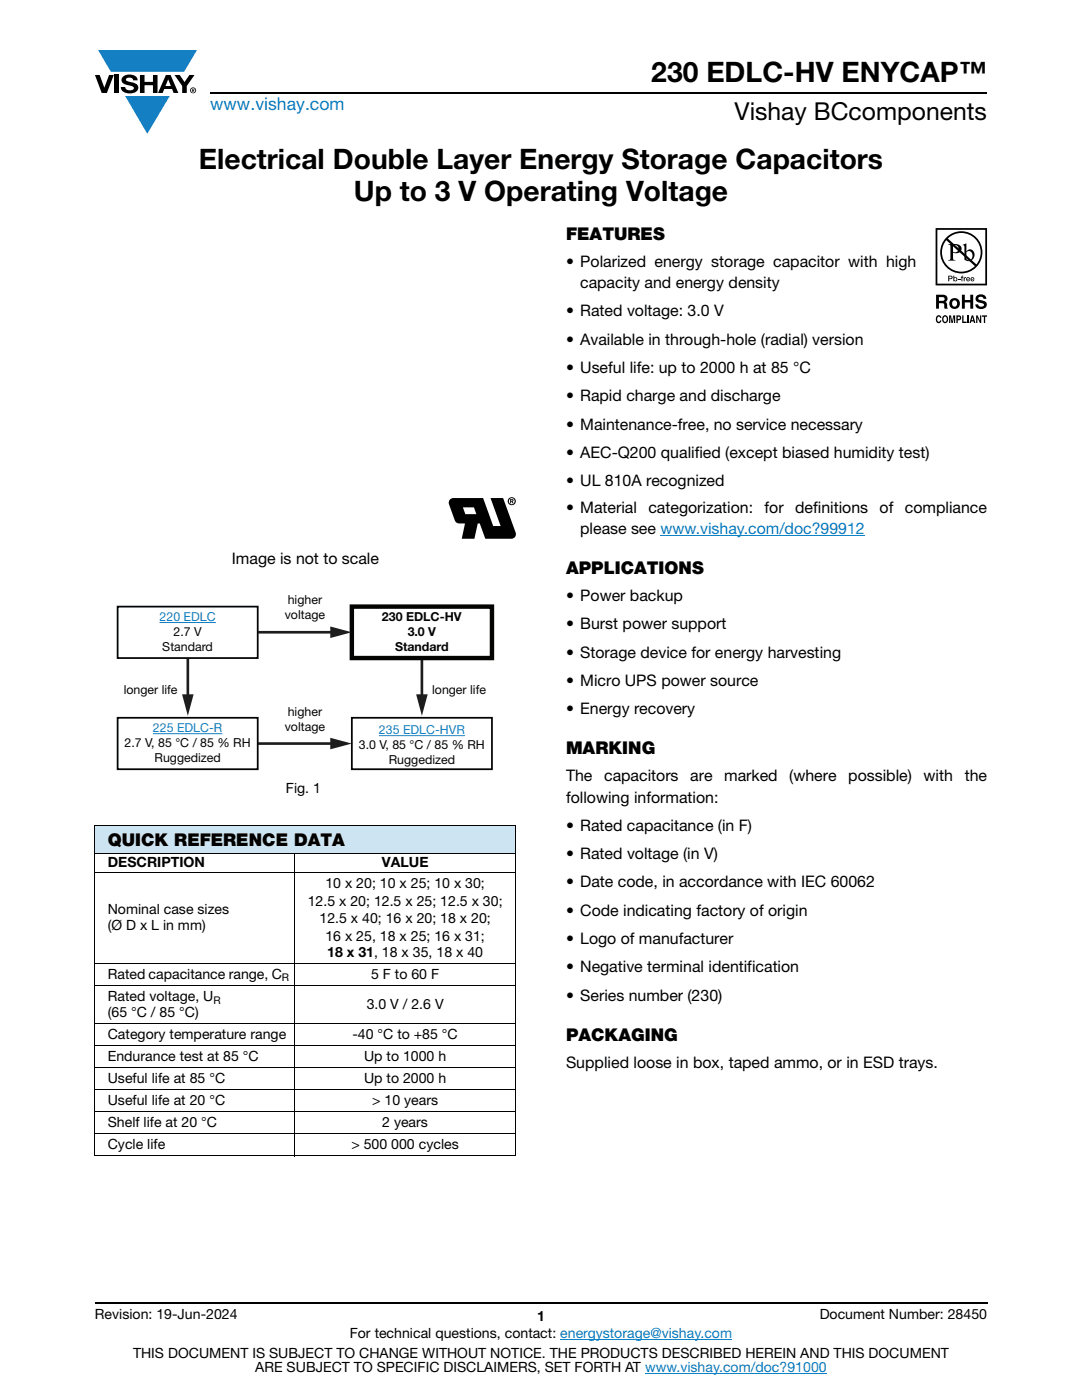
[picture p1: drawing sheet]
<svg xmlns="http://www.w3.org/2000/svg" width="216mm" height="279mm" viewBox="0 0 216 279" stroke-linecap="round" stroke-linejoin="round" font-family="sans-serif">
<defs><g id="words">
<g font-size="5.6">
<text x="130" y="16.4">230 EDLC-HV ENYCAP™</text>
<text x="39.7" y="33.8">Electrical Double Layer Energy Storage Capacitors</text>
<text x="70.6" y="40.1">Up to 3 V Operating Voltage</text>
</g>
<text font-size="4.9" x="146.6" y="24">Vishay BCcomponents</text>
<text font-size="3.5" fill="#067ec4" x="42" y="21.9">www.vishay.com</text>
<g font-size="3.5">
<text x="112.9" y="47.9">FEATURES</text>
<text x="112.9" y="114.6">APPLICATIONS</text>
<text x="112.9" y="150.5">MARKING</text>
<text x="21.5" y="168.9">QUICK REFERENCE DATA</text>
<text x="112.9" y="207.7">PACKAGING</text>
</g>
<g font-size="3.2">
<text x="112.9" y="53.3">• Polarized energy storage capacitor with high</text>
<text x="115.8" y="57.5">capacity and energy density</text>
<text x="112.9" y="63.2">• Rated voltage: 3.0 V</text>
<text x="112.9" y="68.8">• Available in through-hole (radial) version</text>
<text x="112.9" y="74.4">• Useful life: up to 2000 h at 85 °C</text>
<text x="112.9" y="80.1">• Rapid charge and discharge</text>
<text x="112.9" y="85.7">• Maintenance-free, no service necessary</text>
<text x="112.9" y="91.4">• AEC-Q200 qualified (except biased humidity test)</text>
<text x="112.9" y="97">• UL 810A recognized</text>
<text x="112.9" y="102.3">• Material</text>
<text x="115.8" y="106.6">please see www.vishay.com/doc?99912</text>
<text x="129.4" y="102.3">categorization:</text>
<text x="152.6" y="102.3">for</text>
<text x="158.7" y="102.3">definitions</text>
<text x="175.5" y="102.3">of</text>
<text x="180.6" y="102.3">compliance</text>
<text x="46.3" y="112.6">Image is not to scale</text>
<text x="112.9" y="120">• Power backup</text>
<text x="112.9" y="125.6">• Burst power support</text>
<text x="112.9" y="131.3">• Storage device for energy harvesting</text>
<text x="112.9" y="136.9">• Micro UPS power source</text>
<text x="112.9" y="142.5">• Energy recovery</text>
<text x="112.9" y="155.9">The</text>
<text x="120.6" y="155.9">capacitors</text>
<text x="137.7" y="155.9">are</text>
<text x="144.5" y="155.9">marked</text>
<text x="157.5" y="155.9">(where</text>
<text x="169.3" y="155.9">possible)</text>
<text x="184.3" y="155.9">with</text>
<text x="192.5" y="155.9">the</text>
<text x="112.9" y="160.2">following information:</text>
<text x="112.9" y="165.8">• Rated capacitance (in F)</text>
<text x="112.9" y="171.5">• Rated voltage (in V)</text>
<text x="112.9" y="177.1">• Date code, in accordance with IEC 60062</text>
<text x="112.9" y="182.8">• Code indicating factory of origin</text>
<text x="112.9" y="188.4">• Logo of manufacturer</text>
<text x="112.9" y="194">• Negative terminal identification</text>
<text x="112.9" y="199.7">• Series number (230)</text>
<text x="112.9" y="213.1">Supplied loose in box, taped ammo, or in ESD trays.</text>
</g>
<g font-size="2.8">
<text x="57.1" y="158.2">Fig. 1</text>
<text x="21.5" y="173.1">DESCRIPTION</text>
<text x="76.2" y="173.1">VALUE</text>
<text x="64.9" y="177.2">10 x 20; 10 x 25; 10 x 30;</text>
<text x="21.5" y="182.5">Nominal case sizes</text>
<text x="21.5" y="185.7">(Ø D x L in mm)</text>
<text x="61.4" y="180.7">12.5 x 20; 12.5 x 25; 12.5 x 30;</text>
<text x="63.8" y="184.3">12.5 x 40; 16 x 20; 18 x 20;</text>
<text x="64.9" y="187.8">16 x 25, 18 x 25; 16 x 31;</text>
<text x="65.3" y="191">18 x 31, 18 x 35, 18 x 40</text>
<text x="21.5" y="195.4">Rated capacitance range, C</text>
<text x="74.1" y="195.4">5 F to 60 F</text>
<text x="21.5" y="199.8">Rated voltage, U</text>
<text x="21.5" y="202.9">(65 °C / 85 °C)</text>
<text x="73.2" y="201.4">3.0 V / 2.6 V</text>
<text x="21.5" y="207.4">Category temperature range</text>
<text x="70.3" y="207.4">-40 °C to +85 °C</text>
<text x="21.5" y="211.8">Endurance test at 85 °C</text>
<text x="72.6" y="211.8">Up to 1000 h</text>
<text x="21.5" y="216.2">Useful life at 85 °C</text>
<text x="21.5" y="220.6">Useful life at 20 °C</text>
<text x="72.6" y="216.2">Up to 2000 h</text>
<text x="74.3" y="220.6">&gt; 10 years</text>
<text x="21.5" y="225">Shelf life at 20 °C</text>
<text x="76.3" y="225">2 years</text>
<text x="21.5" y="229.4">Cycle life</text>
<text x="70.1" y="229.4">&gt; 500 000 cycles</text>
<text x="18.9" y="263.3">Revision: 19-Jun-2024</text>
<text x="107.2" y="263.6">1</text>
<text x="163.6" y="263.3">Document Number: 28450</text>
<text x="69.8" y="267.1">For technical questions, contact: energystorage@vishay.com</text>
<text x="26.5" y="271">THIS DOCUMENT IS SUBJECT TO CHANGE WITHOUT NOTICE. THE PRODUCTS DESCRIBED HEREIN AND THIS DOCUMENT</text>
<text x="50.9" y="273.8">ARE SUBJECT TO SPECIFIC DISCLAIMERS, SET FORTH AT www.vishay.com/doc?91000</text>
</g>
<g font-size="2.5" fill="#147fc3">
<text x="31.8" y="124">220 EDLC</text>
<text x="30.5" y="146.2">225 EDLC-R</text>
<text x="75.6" y="146.6">235 EDLC-HVR</text>
</g>
<g font-size="2.5" fill="#040503">
<text x="56.8" y="123.6">voltage</text>
<text x="57.4" y="120.6">higher</text>
<text x="76.2" y="124">230 EDLC-HV</text>
<text x="32.4" y="129.9">Standard</text>
<text x="34.6" y="127">2.7 V</text>
<text x="78.8" y="129.9">Standard</text>
<text x="81.3" y="127">3.0 V</text>
<text x="24.7" y="138.4">longer life</text>
<text x="57.4" y="142.9">higher</text>
<text x="86.2" y="138.4">longer life</text>
<text x="24.9" y="149.1">2.7 V, 85 °C / 85 % RH</text>
<text x="56.8" y="145.8">voltage</text>
<text x="71.6" y="149.5">3.0 V, 85 °C / 85 % RH</text>
<text x="30.8" y="152.1">Ruggedized</text>
<text x="77.6" y="152.5">Ruggedized</text>
</g>
<g font-size="2.1">
<text x="56.2" y="195.9">R</text>
<text x="42.6" y="200.3">R</text>
</g>
</g></defs>
<g fill="#147fc3">
<path d="M19.6 10h19.7l-2.6 4.3h-1.1h-13.5z"/>
<path d="M25 19.2h8.9l-4.5 7.5z"/>
</g>
<g fill="#000">
<path d="M18.9 15h1l.9 2.5 1-2.5h.9l-1.4 3.6h-1zM22.9 15h.9v3.6h-.9zM24.6 15.3a2.1 2.1 0 0 1 2.8 .3l.1 .4h-.9a.79 .79 0 0 0-.7-.5 .79 .79 0 0 0-.8 .4l.3 .3 1 .2a1.08 1.08 0 0 1 1.2 1.1 1.08 1.08 0 0 1-1.1 1.1 1.73 1.73 0 0 1-2.4-1.2h.9a.96 .96 0 0 0 .8 .6 .96 .96 0 0 0 .9-.4 1.31 1.31 0 0 0-1.2-.6 1.03 1.03 0 0 1-1.1-.6 1.03 1.03 0 0 1 .2-1.1zM27.9 15h.9v1.3h1.7v-1.3h.9v3.6h-.9v-1.6h-1.7v1.6h-.9zM34.8 15h1.1l.9 1.4 1-1.4h1l-1.5 2.2v1.4h-.9v-1.4z"/>
<path d="M33.6 15.8l.5 1.4h-1.1zM33.1 15l-1.6 3.6h1l.3-.8h1.5l.3 .8h1l-1.6-3.6z"/>
<path d="M38.4 17.8h.2v.2h-.2zM38.3 17.7v.7h.1v-.3l.4 .3-.2-.3 .2-.2-.1-.2z"/>
<path d="M38.1 18a.46 .46 0 0 1 .9 0 .46 .46 0 0 1-.9 0zM37.9 18a.6 .6 0 0 0 1.2 0 .6 .6 0 0 0-1.2 0z"/>
</g>
<path d="M42 18.6h155M18.9 260h178.1" fill="none" stroke="#000" stroke-width=".36"/>
<path d="M131.8 106.8h40.8M111.8 267.3h34.3M128.7 274h36.3" fill="none" stroke="#067ec4" stroke-width=".2"/>
<path d="M18.9 164.8h84.1v5.5h-84.1z" fill="#cde5f3"/>
<g fill="none" stroke="#000" stroke-width=".2">
<path d="M18.9 164.8h84.1M18.9 170.3h84.1M18.9 174.1h84.1M18.9 164.9v65.7M58.7 170.2v60.6M103 164.9v65.7M18.9 192.3h84.1M18.9 196.7h84.1M18.9 204.2h84.1M18.9 208.7h84.1M18.9 213.1h84.1M18.9 217.5h84.1"/>
<path d="M18.9 221.9h84.1M18.9 226.3h84.1M18.9 230.7h84.1"/>
</g>
<g fill="#000">
<path d="M102 99.7l.2 .1v.1h-.2zM101.8 99.6v.9h.2v-.4l.3 .4h.2l-.2-.4 .1-.1v-.3z"/>
<path d="M92.4 101.3h2.2l.5 1.3h-2.2zM89.9 99.6a.92 .92 0 0 0-.3 1l1.2 3.3a.94 .94 0 0 0 .8 .6h1.2l-.7 3h2.6l.6-3h.4l1.1 3h5.3a.92 .92 0 0 0 .8-1.2l-2.5-6.9h-2.5l2 5.6h-1.5l-2-5.6h-6z"/>
<path d="M101.5 100a.6 .6 0 0 1 1.2 0 .6 .6 0 0 1-1.2 0zM101.3 100a.81 .81 0 0 0 1.6 0 .81 .81 0 0 0-1.6 0z"/>
</g>
<path d="M51.5 148.4h15.2" fill="none" stroke="#201d1e" stroke-width=".53"/>
<path d="M65.9 147.2l4.3 1.2-4.3 1.1z" fill="#201d1e"/>
<path d="M84.2 131.4v8" fill="none" stroke="#201d1e" stroke-width=".53"/>
<path d="M83 138.6h2.3l-1.1 4.3z" fill="#201d1e"/>
<path d="M37.5 131.4v8" fill="none" stroke="#201d1e" stroke-width=".53"/>
<path d="M36.3 138.6h2.3l-1.1 4.3z" fill="#201d1e"/>
<path d="M31.8 124.2h11.3zM30.5 146.4h13.9zM75.6 146.8h17.2z" fill="none" stroke="#147fc3" stroke-width=".2"/>
<path d="M23.5 121.1h27.9v10.2h-27.9zM23.5 143.3h27.9v10.2h-27.9zM70.2 143.3h28v10.2h-28z" fill="none" stroke="#040503" stroke-width=".35"/>
<path d="M70.2 121.1h28v10.2h-28z" fill="none" stroke="#040503" stroke-width=".88" stroke-linecap="butt"/>
<path d="M51.5 126.2h15.2" fill="none" stroke="#201d1e" stroke-width=".53"/>
<path d="M65.9 125l4.3 1.2-4.3 1.1z" fill="#201d1e"/>
<g fill="#000">
<path d="M191.2 55.6h.4v.2h-.4zM191.9 55.1l.3-.1-.2 .2 .2 .1v.2h-.2v.6h-.1v-.6h-.2zM192.3 55.3h.2v.2l.3-.2v.2h-.3v.6h-.2zM186.9 63.1l.4-.2 .3 .1 .2 .4-.6-.2a.66 .66 0 0 0 .1 1l.3-.3h.2a.54 .54 0 0 1-.4 .6 .54 .54 0 0 1-.6-.4zM189.4 62.9h.4l.2 1.2 .2-1.2h.4v1.6h-.3v-1.3l-.2 1.3h-.2l-.3-1.3v1.3h-.2zM192 62.9h.3v1.3h.6v.3h-.9zM191.9 58.8h.6v1.1h1.1v-1.1h.6v2.8h-.6v-1.2h-1.1v1.2h-.6zM193 62.9h.3v1.6h-.3zM195 59a1.15 1.15 0 0 1 1.8 .6h-.5l-.1-.1a.68 .68 0 0 0-.9-.1v.3l.2 .2a1.29 1.29 0 0 1 1.4 .9 1.17 1.17 0 0 1-1.1 .9 1.17 1.17 0 0 1-1.2-1h.6v.2a.67 .67 0 0 0 1.1-.1l-.2-.2-.6-.2a.82 .82 0 0 1-.8-.5 .82 .82 0 0 1 .3-.9zM194.8 62.9h.3l.5 1.1v-1.1h.2v1.6h-.3l-.5-1.1v1.1h-.2zM195.9 62.9h1.1v.3h-.4v1.3h-.3v-1.3h-.4z"/>
<path d="M189.1 47.6a3.9 3.9 0 0 1 5.3-.1 3.9 3.9 0 0 1 .4 5.3zM188.8 47.9l5.7 5.2a3.9 3.9 0 0 1-5.3 .1 3.9 3.9 0 0 1-.4-5.3zM187.6 50.4a4.2 4.2 0 0 0 8.4 0 4.2 4.2 0 0 0-8.4 0z"/>
<path d="M189.4 55.2v.3h.4v-.3zM189.2 55l.7 .1 .2 .3-.2 .3h-.5v.4h-.2z"/>
<path d="M190.2 48.9v1.4a.75 .75 0 0 0 1.1-.7 .75 .75 0 0 0-1.1-.7zM189.2 48.7a2.81 2.81 0 0 1 2.4 .4 .97 .97 0 0 1 0 1.2 .97 .97 0 0 1-1.2 .2l-.2-.1v1.1v.3l.5 .2h-1.5l.3-.1 .1-.4v-2.3v-.2z"/>
<path d="M190.2 60a.63 .63 0 0 0-.2 .8 .63 .63 0 0 0 .7 .3 .63 .63 0 0 0 .3-.7 .63 .63 0 0 0-.8-.4zM189.4 60.6a1.1 1.1 0 0 1 2.2 0 1.1 1.1 0 0 1-2.2 0z"/>
<path d="M190.4 55.7a.26 .26 0 0 0 .5 0 .26 .26 0 0 0-.5 0zM190.2 55h.2v.4a.38 .38 0 0 1 .5 .1 .38 .38 0 0 1 0 .5 .38 .38 0 0 1-.5 0l-.2 .1z"/>
<path d="M192.8 50.4v1.3l.2 .1a.72 .72 0 0 0 .8 0 .72 .72 0 0 0 .3-.8 .72 .72 0 0 0-.4-.8 .72 .72 0 0 0-.9 .2zM192.1 48.9l.7-.3v1.6a.89 .89 0 0 1 1.1-.4 .89 .89 0 0 1 .6 1.1 1.23 1.23 0 0 1-.7 1.1 1.23 1.23 0 0 1-1.4-.2v-2.7z"/>
<path d="M193 55.5v.2h.4l-.2-.3zM193 55.4h.4l.2 .4h-.6v.1h.5a.42 .42 0 0 1-.6 .1 .42 .42 0 0 1 .1-.6z"/>
<path d="M193.9 55.5l-.1 .2h.4l-.2-.3zM193.8 55.4h.5l.1 .4h-.6l.1 .1h.5a.42 .42 0 0 1-.7 .1 .42 .42 0 0 1 .1-.6z"/>
<path d="M187 45.9h9.6v10.7h-9.6zM186.7 45.5v11.5h10.3v-11.5z"/>
<path d="M187.4 59.3v.7h.9a.39 .39 0 0 0 0-.6zM186.8 58.8h1.4a.79 .79 0 0 1 .8 .4 .79 .79 0 0 1-.1 .9l-.3 .2a.98 .98 0 0 1 .4 1.2l.1 .1h-.6l-.2-1-.9-.1v1.1h-.6z"/>
<path d="M188.4 63.2a.64 .64 0 0 0 .2 1h.1a.64 .64 0 0 0-.1-1zM188.2 63l.2-.1a.56 .56 0 0 1 .7 .4 .82 .82 0 0 1-.5 1.2h-.2a.89 .89 0 0 1-.2-1.5z"/>
<path d="M191.1 63.2v.5l.4-.1v-.3zM190.8 62.9h.6a.5 .5 0 0 1 .4 .5 .5 .5 0 0 1-.4 .5h-.3v.6h-.3z"/>
<path d="M194 63.3l-.1 .6h.3zM193.9 62.9h.3l.4 1.6h-.3v-.3h-.5l-.1 .3h-.3z"/>
</g>
<use href="#words"/>
</svg>
